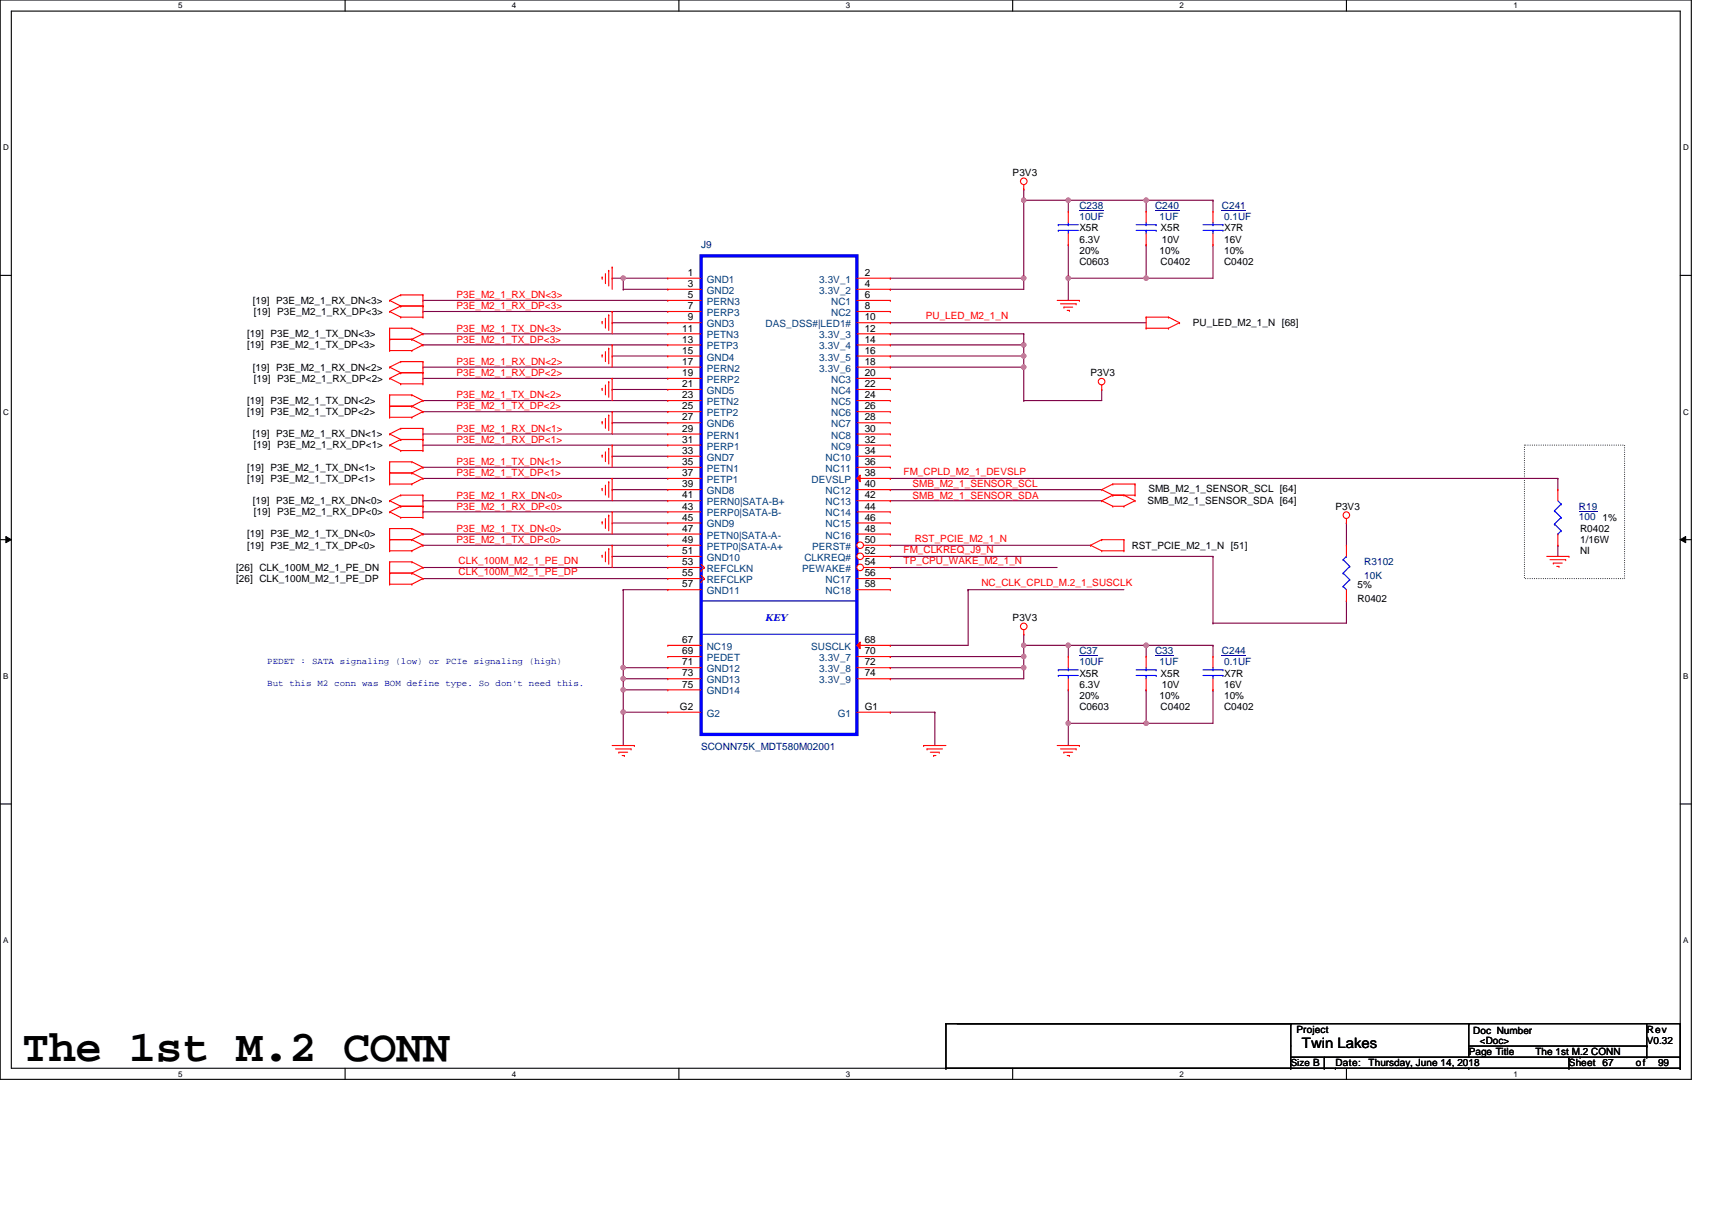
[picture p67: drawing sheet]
<svg xmlns="http://www.w3.org/2000/svg" width="297mm" height="210mm" viewBox="0 0 297 210" stroke-linecap="round" stroke-linejoin="round" font-family="sans-serif">
<defs><g id="words">
<text font-size="7.7" x="3.9" y="184">The 1st M.2 CONN</text>
<text font-size="2.5" x="225.9" y="181.8">Twin Lakes</text>
<g font-size="1.7">
<text x="175.7" y="30.5">P3V3</text>
<text x="187.3" y="40.2">X5R</text>
<text x="201.4" y="40.2">X5R</text>
<text x="212.4" y="40.2">X7R</text>
<text x="119.3" y="47.9">1</text>
<text x="150" y="47.9">2</text>
<text x="187.3" y="42.1">6.3V</text>
<text x="187.3" y="44">20%</text>
<text x="187.3" y="45.9">C0603</text>
<text x="201.2" y="44">10%</text>
<text x="201.4" y="45.9">C0402</text>
<text x="201.6" y="42.1">10V</text>
<text x="212.4" y="45.9">C0402</text>
<text x="212.4" y="44">10%</text>
<text x="212.4" y="42.1">16V</text>
<text x="43.9" y="52.7">[19] P3E_M2_1_RX_DN&lt;3&gt;</text>
<text x="119.3" y="49.8">3</text>
<text x="119.3" y="51.7">5</text>
<text x="119.3" y="53.6">7</text>
<text x="150" y="49.8">4</text>
<text x="150" y="51.7">6</text>
<text x="150" y="53.6">8</text>
<text x="42.9" y="58.5">[19] P3E_M2_1_TX_DN&lt;3&gt;</text>
<text x="44" y="54.6">[19] P3E_M2_1_RX_DP&lt;3&gt;</text>
<text x="118.3" y="57.5">11</text>
<text x="118.3" y="59.4">13</text>
<text x="119.3" y="55.6">9</text>
<text x="150" y="55.6">10</text>
<text x="150" y="57.5">12</text>
<text x="150" y="59.4">14</text>
<text x="207" y="56.6">PU_LED_M2_1_N [68]</text>
<text x="42.9" y="60.4">[19] P3E_M2_1_TX_DP&lt;3&gt;</text>
<text x="43.9" y="64.3">[19] P3E_M2_1_RX_DN&lt;2&gt;</text>
<text x="118.3" y="61.4">15</text>
<text x="118.3" y="63.3">17</text>
<text x="118.3" y="65.2">19</text>
<text x="150" y="61.4">16</text>
<text x="150" y="63.3">18</text>
<text x="150" y="65.2">20</text>
<text x="189.2" y="65.2">P3V3</text>
<text x="42.9" y="70.1">[19] P3E_M2_1_TX_DN&lt;2&gt;</text>
<text x="44" y="66.2">[19] P3E_M2_1_RX_DP&lt;2&gt;</text>
<text x="118.3" y="67.2">21</text>
<text x="118.3" y="69.1">23</text>
<text x="118.3" y="71">25</text>
<text x="150" y="67.2">22</text>
<text x="150" y="69.1">24</text>
<text x="150" y="71">26</text>
<text x="42.9" y="72">[19] P3E_M2_1_TX_DP&lt;2&gt;</text>
<text x="43.9" y="75.9">[19] P3E_M2_1_RX_DN&lt;1&gt;</text>
<text x="44" y="77.8">[19] P3E_M2_1_RX_DP&lt;1&gt;</text>
<text x="118.3" y="72.9">27</text>
<text x="118.3" y="74.9">29</text>
<text x="118.3" y="76.8">31</text>
<text x="150" y="72.9">28</text>
<text x="150" y="74.9">30</text>
<text x="150" y="76.8">32</text>
<text x="42.9" y="83.6">[19] P3E_M2_1_TX_DP&lt;1&gt;</text>
<text x="42.9" y="81.7">[19] P3E_M2_1_TX_DN&lt;1&gt;</text>
<text x="118.3" y="78.7">33</text>
<text x="118.3" y="80.7">35</text>
<text x="118.3" y="82.6">37</text>
<text x="150" y="78.7">34</text>
<text x="150" y="80.7">36</text>
<text x="150" y="82.6">38</text>
<text x="43.9" y="87.4">[19] P3E_M2_1_RX_DN&lt;0&gt;</text>
<text x="44" y="89.4">[19] P3E_M2_1_RX_DP&lt;0&gt;</text>
<text x="118.3" y="84.5">39</text>
<text x="118.3" y="86.5">41</text>
<text x="118.3" y="88.4">43</text>
<text x="150" y="84.5">40</text>
<text x="150" y="86.5">42</text>
<text x="150" y="88.4">44</text>
<text x="199.1" y="87.4">SMB_M2_1_SENSOR_SDA [64]</text>
<text x="199.3" y="85.3">SMB_M2_1_SENSOR_SCL [64]</text>
<text x="231.7" y="88.4">P3V3</text>
<text x="42.9" y="95.2">[19] P3E_M2_1_TX_DP&lt;0&gt;</text>
<text x="42.9" y="93.2">[19] P3E_M2_1_TX_DN&lt;0&gt;</text>
<text x="118.3" y="90.3">45</text>
<text x="118.3" y="92.2">47</text>
<text x="118.3" y="94.2">49</text>
<text x="150" y="90.3">46</text>
<text x="150" y="92.2">48</text>
<text x="150" y="94.2">50</text>
<text x="196.4" y="95.2">RST_PCIE_M2_1_N [51]</text>
<text x="274.1" y="92.3">R0402</text>
<text x="274.1" y="94.2">1/16W</text>
<text x="278" y="90.3">1%</text>
<text x="41" y="101">[26] CLK_100M_M2_1_PE_DP</text>
<text x="41" y="99">[26] CLK_100M_M2_1_PE_DN</text>
<text x="118.3" y="96.1">51</text>
<text x="118.3" y="98">53</text>
<text x="118.3" y="100">55</text>
<text x="118.3" y="101.9">57</text>
<text x="150" y="96.1">52</text>
<text x="150" y="98">54</text>
<text x="150" y="100">56</text>
<text x="150" y="101.9">58</text>
<text x="235.5" y="101.9">5%</text>
<text x="274.1" y="96.1">NI</text>
<text x="175.7" y="107.7">P3V3</text>
<text x="235.5" y="104.4">R0402</text>
<text x="118.3" y="111.5">67</text>
<text x="118.3" y="113.5">69</text>
<text x="150" y="111.5">68</text>
<text x="150" y="113.5">70</text>
<text x="118.3" y="115.4">71</text>
<text x="118.3" y="117.3">73</text>
<text x="118.3" y="119.3">75</text>
<text x="150" y="115.4">72</text>
<text x="150" y="117.3">74</text>
<text x="187.3" y="119.3">6.3V</text>
<text x="187.3" y="117.4">X5R</text>
<text x="201.4" y="117.4">X5R</text>
<text x="201.6" y="119.3">10V</text>
<text x="212.4" y="117.4">X7R</text>
<text x="212.4" y="119.3">16V</text>
<text x="118" y="123.1">G2</text>
<text x="150" y="123.1">G1</text>
<text x="187.3" y="121.2">20%</text>
<text x="187.3" y="123.1">C0603</text>
<text x="201.2" y="121.2">10%</text>
<text x="201.4" y="123.1">C0402</text>
<text x="212.4" y="123.1">C0402</text>
<text x="212.4" y="121.2">10%</text>
<text x="224.9" y="179.1">Project</text>
<text x="255.6" y="179.3">Doc Number</text>
<text x="285.7" y="179.1">Rev</text>
<text x="224" y="184.9">Size B</text>
<text x="231.7" y="184.9">Date:</text>
<text x="237.5" y="184.9">Thursday, June 14, 2018</text>
<text x="254.8" y="183">Page Title</text>
<text x="256.8" y="181.1">&lt;Doc&gt;</text>
<text x="266.4" y="183">The 1st M.2 CONN</text>
<text x="272.2" y="184.9">Sheet 67</text>
<text x="283.8" y="184.9">of</text>
<text x="285.7" y="181.1">V0.32</text>
<text x="287.7" y="184.9">99</text>
</g>
<g font-size="1.7" fill="#000080">
<text x="187.3" y="36.3">C238</text>
<text x="187.3" y="38.2">10UF</text>
<text x="200.4" y="36.3">C240</text>
<text x="201.2" y="38.2">1UF</text>
<text x="212" y="36.3">C241</text>
<text x="212.4" y="38.2">0.1UF</text>
<text x="121.6" y="43.1">J9</text>
<text x="274" y="88.4">R19</text>
<text x="274" y="90.1">100</text>
<text x="236.7" y="98.1">R3102</text>
<text x="236.7" y="100.4">10K</text>
<text x="187.3" y="113.5">C37</text>
<text x="200.4" y="113.5">C33</text>
<text x="212" y="113.5">C244</text>
<text x="187.3" y="115.4">10UF</text>
<text x="201.2" y="115.4">1UF</text>
<text x="212.4" y="115.4">0.1UF</text>
<text x="121.6" y="130.1">SCONN75K_MDT580M02001</text>
</g>
<g font-size="1.7" fill="#f00">
<text x="79.2" y="51.7">P3E_M2_1_RX_DN&lt;3&gt;</text>
<text x="79.2" y="53.7">P3E_M2_1_RX_DP&lt;3&gt;</text>
<text x="79.2" y="59.5">P3E_M2_1_TX_DP&lt;3&gt;</text>
<text x="79.2" y="57.5">P3E_M2_1_TX_DN&lt;3&gt;</text>
<text x="160.6" y="55.4">PU_LED_M2_1_N</text>
<text x="79.2" y="63.3">P3E_M2_1_RX_DN&lt;2&gt;</text>
<text x="79.2" y="65.2">P3E_M2_1_RX_DP&lt;2&gt;</text>
<text x="79.2" y="71">P3E_M2_1_TX_DP&lt;2&gt;</text>
<text x="79.2" y="69.1">P3E_M2_1_TX_DN&lt;2&gt;</text>
<text x="79.2" y="74.9">P3E_M2_1_RX_DN&lt;1&gt;</text>
<text x="79.2" y="76.8">P3E_M2_1_RX_DP&lt;1&gt;</text>
<text x="79.2" y="82.6">P3E_M2_1_TX_DP&lt;1&gt;</text>
<text x="79.2" y="80.7">P3E_M2_1_TX_DN&lt;1&gt;</text>
<text x="156.8" y="82.4">FM_CPLD_M2_1_DEVSLP</text>
<text x="79.2" y="86.5">P3E_M2_1_RX_DN&lt;0&gt;</text>
<text x="79.2" y="88.4">P3E_M2_1_RX_DP&lt;0&gt;</text>
<text x="158.3" y="86.5">SMB_M2_1_SENSOR_SDA</text>
<text x="158.3" y="84.5">SMB_M2_1_SENSOR_SCL</text>
<text x="79.2" y="94.2">P3E_M2_1_TX_DP&lt;0&gt;</text>
<text x="79.2" y="92.3">P3E_M2_1_TX_DN&lt;0&gt;</text>
<text x="156.8" y="95.9">FM_CLKREQ_J9_N</text>
<text x="158.7" y="94">RST_PCIE_M2_1_N</text>
<text x="79.6" y="97.9">CLK_100M_M2_1_PE_DN</text>
<text x="79.6" y="99.8">CLK_100M_M2_1_PE_DP</text>
<text x="156.8" y="97.9">TP_CPU_WAKE_M2_1_N</text>
<text x="170.3" y="101.7">NC_CLK_CPLD_M.2_1_SUSCLK</text>
</g>
<g font-size="1.7" fill="#004080">
<text x="122.6" y="49">GND1</text>
<text x="122.6" y="51">GND2</text>
<text x="122.6" y="52.9">PERN3</text>
<text x="142.2" y="49">3.3V_1</text>
<text x="142.2" y="51">3.3V_2</text>
<text x="144.2" y="52.9">NC1</text>
<text x="122.6" y="54.8">PERP3</text>
<text x="122.6" y="56.8">GND3</text>
<text x="122.6" y="58.7">PETN3</text>
<text x="132.8" y="56.8">DAS_DSS#|LED1#</text>
<text x="142.2" y="58.7">3.3V_3</text>
<text x="144.2" y="54.8">NC2</text>
<text x="122.6" y="60.6">PETP3</text>
<text x="122.6" y="62.5">GND4</text>
<text x="122.6" y="64.5">PERN2</text>
<text x="142.2" y="60.6">3.3V_4</text>
<text x="142.2" y="62.5">3.3V_5</text>
<text x="142.2" y="64.5">3.3V_6</text>
<text x="122.6" y="66.4">PERP2</text>
<text x="122.6" y="68.3">GND5</text>
<text x="122.6" y="70.3">PETN2</text>
<text x="144.2" y="66.4">NC3</text>
<text x="144.2" y="68.3">NC4</text>
<text x="144.2" y="70.3">NC5</text>
<text x="122.6" y="72.2">PETP2</text>
<text x="122.6" y="74.1">GND6</text>
<text x="122.6" y="76.1">PERN1</text>
<text x="122.6" y="78">PERP1</text>
<text x="144.2" y="72.2">NC6</text>
<text x="144.2" y="74.1">NC7</text>
<text x="144.2" y="76.1">NC8</text>
<text x="144.2" y="78">NC9</text>
<text x="122.6" y="79.9">GND7</text>
<text x="122.6" y="81.9">PETN1</text>
<text x="122.6" y="83.8">PETP1</text>
<text x="140.8" y="83.8">DEVSLP</text>
<text x="143.3" y="79.9">NC10</text>
<text x="143.3" y="81.9">NC11</text>
<text x="122.6" y="85.7">GND8</text>
<text x="122.6" y="87.7">PERN0|SATA-B+</text>
<text x="122.6" y="89.6">PERP0|SATA-B-</text>
<text x="143.3" y="85.7">NC12</text>
<text x="143.3" y="87.7">NC13</text>
<text x="143.3" y="89.6">NC14</text>
<text x="122.6" y="91.5">GND9</text>
<text x="122.6" y="93.4">PETN0|SATA-A-</text>
<text x="122.6" y="95.4">PETP0|SATA-A+</text>
<text x="140.9" y="95.4">PERST#</text>
<text x="143.3" y="91.5">NC15</text>
<text x="143.3" y="93.4">NC16</text>
<text x="122.6" y="97.3">GND10</text>
<text x="122.6" y="99.2">REFCLKN</text>
<text x="122.6" y="101.2">REFCLKP</text>
<text x="139.2" y="99.2">PEWAKE#</text>
<text x="139.6" y="97.3">CLKREQ#</text>
<text x="143.3" y="101.2">NC17</text>
<text x="122.6" y="103.1">GND11</text>
<text x="143.3" y="103.1">NC18</text>
<text x="122.6" y="112.7">NC19</text>
<text x="140.7" y="112.7">SUSCLK</text>
<text x="122.6" y="114.7">PEDET</text>
<text x="122.6" y="116.6">GND12</text>
<text x="122.6" y="118.5">GND13</text>
<text x="142.2" y="114.7">3.3V_7</text>
<text x="142.2" y="116.6">3.3V_8</text>
<text x="142.2" y="118.5">3.3V_9</text>
<text x="122.6" y="120.5">GND14</text>
<text x="122.6" y="124.3">G2</text>
<text x="145.4" y="124.3">G1</text>
</g>
<text font-size="1.7" fill="#00f" x="132.8" y="107.7">KEY</text>
<g font-size="1.6" fill="#00f">
<text x="46.4" y="115.1">PEDET : SATA signaling (low) or PCIe signaling (high)</text>
<text x="46.4" y="119">But this M2 conn was BOM define type. So don't need this.</text>
</g>
<g font-size="1.4">
<text x="30.9" y="1.5">5</text>
<text x="88.8" y="1.5">4</text>
<text x="146.7" y="1.5">3</text>
<text x="204.7" y="1.5">2</text>
<text x="262.6" y="1.5">1</text>
<text x=".5" y="26.1">D</text>
<text x="292" y="26.1">D</text>
<text x=".5" y="71.9">C</text>
<text x="292" y="71.9">C</text>
<text x=".5" y="117.8">B</text>
<text x="292" y="117.8">B</text>
<text x=".5" y="163.6">A</text>
<text x="292" y="163.6">A</text>
<text x="30.9" y="186.8">5</text>
<text x="88.8" y="186.8">4</text>
<text x="146.7" y="186.8">3</text>
<text x="204.7" y="186.8">2</text>
<text x="262.6" y="186.8">1</text>
</g>
</g></defs>
<path d="M0 0h293.5v187.2h-293.5zM2 1.9h289.5v183.4h-289.5z" fill="none" stroke="#000" stroke-width=".19"/>
<g fill="#fff">
<path d="M30.9 .2h.8v1.6h-.8z"/>
<path d="M30.9 185.5h.8v1.6h-.8z"/>
</g>
<path d="M59.9 0v1.9M59.9 185.3v1.9" fill="none" stroke="#000" stroke-width=".19"/>
<g fill="#fff">
<path d="M88.8 .2h.8v1.6h-.8z"/>
<path d="M88.8 185.5h.8v1.6h-.8z"/>
</g>
<path d="M117.8 0v1.9M117.8 185.3v1.9" fill="none" stroke="#000" stroke-width=".19"/>
<g fill="#fff">
<path d="M146.7 .2h.8v1.6h-.8z"/>
<path d="M146.7 185.5h.8v1.6h-.8z"/>
</g>
<path d="M175.7 0v1.9M175.7 185.3v1.9" fill="none" stroke="#000" stroke-width=".19"/>
<g fill="#fff">
<path d="M204.7 .2h.7v1.6h-.7z"/>
<path d="M204.7 185.5h.7v1.6h-.7z"/>
</g>
<path d="M233.6 0v1.9M233.6 185.3v1.9" fill="none" stroke="#000" stroke-width=".19"/>
<g fill="#fff">
<path d="M262.6 .2h.7v1.6h-.7z"/>
<path d="M262.6 185.5h.7v1.6h-.7z"/>
<path d="M.5 24.8h1v1.6h-1z"/>
<path d="M292 24.8h1v1.6h-1z"/>
<path d="M.5 70.7h1v1.5h-1z"/>
<path d="M292 70.7h1v1.5h-1z"/>
</g>
<path d="M0 47.8h2M291.5 47.8h2" fill="none" stroke="#000" stroke-width=".19"/>
<g fill="#fff">
<path d="M.5 116.5h.9v1.6h-.9z"/>
<path d="M292 116.5h.9v1.6h-.9z"/>
</g>
<path d="M0 93.6h2M291.5 93.6h2" fill="none" stroke="#000" stroke-width=".19"/>
<path d="M1 93.1l1 .5-1 .5zM291.5 93.6l1-.5v1z" fill="#000"/>
<path d="M1 93.1l1 .5-1 .5zM291.5 93.6l1-.5v1z" fill="none" stroke="#000" stroke-width=".17"/>
<g fill="#fff">
<path d="M.5 162.4h.9v1.5h-.9z"/>
<path d="M292 162.4h.9v1.5h-.9z"/>
</g>
<path d="M0 139.5h2M291.5 139.5h2" fill="none" stroke="#000" stroke-width=".19"/>
<path d="M264.5 77.2h17.4v23.2h-17.4z" fill="none" stroke="#000" stroke-width=".19" stroke-dasharray="0 .4"/>
<path d="M108.1 48.3h.1M108.1 48.3v1.9" fill="none" stroke="#800040" stroke-width=".19"/>
<circle cx="108.1" cy="48.2" r=".38" fill="#f0f"/>
<circle cx="108.1" cy="48.2" r=".38" fill="none" stroke="#f0f" stroke-width=".19"/>
<g fill="none" stroke="#800040" stroke-width=".19">
<path d="M106.2 56h.1M106.2 56h9.7M108.1 48.3h.1M108.1 50.2h.1M108.1 48.3h7.8M108.1 50.2h7.8M106.2 79.1h.1M106.2 79.1h9.7M106.2 90.7h.1M106.2 96.5h.1M106.2 90.7h9.7M106.2 96.5h9.7"/>
<path d="M108.1 102.3h.1M108.1 102.3h7.8M108.1 102.3v13.5M108.1 123.5h.1M108.1 123.5h7.8"/>
</g>
<circle cx="108.1" cy="123.5" r=".38" fill="#f0f"/>
<circle cx="108.1" cy="123.5" r=".38" fill="none" stroke="#f0f" stroke-width=".19"/>
<path d="M108.1 119.7h.1M108.1 117.8h.1M108.1 119.7v9.6M108.1 119.7h7.8M108.1 117.8h7.8M108.1 123.5h.1" fill="none" stroke="#800040" stroke-width=".19"/>
<circle cx="108.1" cy="117.7" r=".38" fill="#f0f"/>
<circle cx="108.1" cy="117.7" r=".38" fill="none" stroke="#f0f" stroke-width=".19"/>
<path d="M108.1 117.8h.1M108.1 117.8v1.9" fill="none" stroke="#800040" stroke-width=".19"/>
<circle cx="108.1" cy="119.7" r=".38" fill="#f0f"/>
<circle cx="108.1" cy="119.7" r=".38" fill="none" stroke="#f0f" stroke-width=".19"/>
<path d="M108.1 115.8h.1M108.1 115.8h7.8" fill="none" stroke="#800040" stroke-width=".19"/>
<circle cx="108.1" cy="115.8" r=".38" fill="#f0f"/>
<circle cx="108.1" cy="115.8" r=".38" fill="none" stroke="#f0f" stroke-width=".19"/>
<g fill="none" stroke="#800040" stroke-width=".19">
<path d="M108.1 115.8h.1M108.1 115.8v2M154.5 113.9h.1M154.5 115.8h.1M154.5 113.9h23.1M177.6 110h.1M177.6 113.9h.1M177.6 110v2M177.6 113.9v1.9h-23.1M154.5 123.5h.1M154.5 123.5h7.7M162.2 123.5h.1"/>
<path d="M162.2 123.5v5.8"/>
</g>
<circle cx="177.6" cy="115.8" r=".38" fill="#f0f"/>
<circle cx="177.6" cy="115.8" r=".38" fill="none" stroke="#f0f" stroke-width=".19"/>
<path d="M177.6 32.8h.1M177.6 32.8v1.9M154.5 48.3h.1M154.5 50.2h.1M154.5 48.3h23.1M177.6 48.3h.1M177.6 48.3v1.9h-23.1M154.5 117.8h.1M177.6 115.8h.1M177.6 115.8v2h-23.1" fill="none" stroke="#800040" stroke-width=".19"/>
<circle cx="177.6" cy="48.2" r=".38" fill="#f0f"/>
<circle cx="177.6" cy="48.2" r=".38" fill="none" stroke="#f0f" stroke-width=".19"/>
<path d="M154.5 56h.1M154.5 57.9h.1M154.5 59.8h.1M154.5 56h44.4M154.5 57.9h23.1M154.5 59.8h23.1" fill="none" stroke="#800040" stroke-width=".19"/>
<circle cx="177.6" cy="59.8" r=".38" fill="#f0f"/>
<circle cx="177.6" cy="59.8" r=".38" fill="none" stroke="#f0f" stroke-width=".19"/>
<path d="M177.6 57.9h.1M177.6 59.8h.1M177.6 57.9v5.8h-23.1M154.5 61.8h.1M154.5 63.7h.1M154.5 61.8h23.1M177.6 61.8h.1" fill="none" stroke="#800040" stroke-width=".19"/>
<circle cx="177.6" cy="61.8" r=".38" fill="#f0f"/>
<circle cx="177.6" cy="61.8" r=".38" fill="none" stroke="#f0f" stroke-width=".19"/>
<path d="M185.4 48.3h.1M198.9 42.5h.1M198.9 42.5v5.8h-13.5M73.4 98.4h.1M73.4 98.4h42.5M154.5 94.6h.1M154.5 98.4h.1M154.5 94.6h34.7M154.5 98.4h28.9M73.4 100.4h.1M73.4 100.4h42.5" fill="none" stroke="#800040" stroke-width=".19"/>
<circle cx="198.9" cy="48.2" r=".38" fill="#f0f"/>
<circle cx="198.9" cy="48.2" r=".38" fill="none" stroke="#f0f" stroke-width=".19"/>
<path d="M185.4 48.3h.1M185.4 48.3v3.8M198.9 48.3h.1M198.9 48.3h11.6" fill="none" stroke="#800040" stroke-width=".19"/>
<circle cx="185.3" cy="48.2" r=".38" fill="#f0f"/>
<circle cx="185.3" cy="48.2" r=".38" fill="none" stroke="#f0f" stroke-width=".19"/>
<path d="M185.4 34.7h.1M185.4 34.7v2M185.4 34.7h25.1M198.9 34.7h.1M198.9 34.7v2M210.5 34.7h.1M210.5 34.7v2M185.4 42.5h.1M185.4 42.5v5.8M210.5 42.5h.1M210.5 42.5v5.8" fill="none" stroke="#800040" stroke-width=".19"/>
<circle cx="198.9" cy="34.7" r=".38" fill="#f0f"/>
<circle cx="198.9" cy="34.7" r=".38" fill="none" stroke="#f0f" stroke-width=".19"/>
<path d="M177.6 34.7h.1M177.6 34.7h7.8" fill="none" stroke="#800040" stroke-width=".19"/>
<circle cx="185.3" cy="34.7" r=".38" fill="#f0f"/>
<circle cx="185.3" cy="34.7" r=".38" fill="none" stroke="#f0f" stroke-width=".19"/>
<circle cx="177.6" cy="34.7" r=".38" fill="#f0f"/>
<circle cx="177.6" cy="34.7" r=".38" fill="none" stroke="#f0f" stroke-width=".19"/>
<path d="M177.6 34.7h.1M177.6 34.7v13.6M198.9 119.7h.1M198.9 119.7v5.8" fill="none" stroke="#800040" stroke-width=".19"/>
<circle cx="198.9" cy="125.5" r=".38" fill="#f0f"/>
<circle cx="198.9" cy="125.5" r=".38" fill="none" stroke="#f0f" stroke-width=".19"/>
<path d="M185.4 125.5h.1M185.4 125.5h13.5" fill="none" stroke="#800040" stroke-width=".19"/>
<circle cx="185.3" cy="125.5" r=".38" fill="#f0f"/>
<circle cx="185.3" cy="125.5" r=".38" fill="none" stroke="#f0f" stroke-width=".19"/>
<g fill="none" stroke="#800040" stroke-width=".19">
<path d="M185.4 119.7h.1M185.4 112h.1M185.4 112v1.9M185.4 119.7v9.6M185.4 112h13.5M198.9 112h.1M198.9 112v1.9M210.5 119.7h.1M210.5 112h.1M210.5 119.7v5.8h-11.6M210.5 112v1.9M185.4 125.5h.1"/>
<path d="M198.9 125.5h.1"/>
</g>
<circle cx="198.9" cy="111.9" r=".38" fill="#f0f"/>
<circle cx="198.9" cy="111.9" r=".38" fill="none" stroke="#f0f" stroke-width=".19"/>
<path d="M177.6 112h.1M177.6 112h7.8M198.9 112h.1M198.9 112h11.6" fill="none" stroke="#800040" stroke-width=".19"/>
<circle cx="185.3" cy="111.9" r=".38" fill="#f0f"/>
<circle cx="185.3" cy="111.9" r=".38" fill="none" stroke="#f0f" stroke-width=".19"/>
<circle cx="177.6" cy="111.9" r=".38" fill="#f0f"/>
<circle cx="177.6" cy="111.9" r=".38" fill="none" stroke="#f0f" stroke-width=".19"/>
<path d="M177.6 112h.1M177.6 112v1.9" fill="none" stroke="#800040" stroke-width=".19"/>
<circle cx="177.6" cy="113.9" r=".38" fill="#f0f"/>
<circle cx="177.6" cy="113.9" r=".38" fill="none" stroke="#f0f" stroke-width=".19"/>
<path d="M106.2 48.3h.1M106.2 48.3h1.9M106.2 61.8h.1M106.2 67.6h.1M106.2 73.3h.1M106.2 61.8h9.7M106.2 67.6h9.7M106.2 73.3h9.7M177.6 63.7h.1M177.6 63.7v5.8M106.2 84.9h.1M106.2 84.9h9.7" fill="none" stroke="#800040" stroke-width=".19"/>
<circle cx="177.6" cy="63.7" r=".38" fill="#f0f"/>
<circle cx="177.6" cy="63.7" r=".38" fill="none" stroke="#f0f" stroke-width=".19"/>
<g fill="none" stroke="#800040" stroke-width=".19">
<path d="M73.4 52.1h.1M73.4 54h.1M73.4 59.8h.1M73.4 57.9h.1M73.4 52.1h42.5M73.4 54h42.5M73.4 59.8h42.5M73.4 57.9h42.5M73.4 63.7h.1M73.4 65.6h.1M73.4 71.4h.1M73.4 69.5h.1"/>
<path d="M73.4 75.3h.1M73.4 77.2h.1M73.4 69.5h42.5M73.4 63.7h42.5M73.4 65.6h42.5M73.4 71.4h42.5M73.4 75.3h42.5M73.4 77.2h42.5M177.6 69.5h.1M191.2 67.6h.1M191.2 67.6v1.9h-13.6M73.4 94.6h.1"/>
<path d="M73.4 92.6h.1M73.4 86.9h.1M73.4 88.8h.1M73.4 83h.1M73.4 81.1h.1M73.4 83h42.5M73.4 94.6h42.5M73.4 92.6h42.5M73.4 86.9h42.5M73.4 88.8h42.5M73.4 81.1h42.5M154.5 83h.1"/>
<path d="M154.5 86.9h.1M154.5 84.9h.1M154.5 96.5h.1M154.5 83h115.8M154.5 86.9h36.7M154.5 84.9h36.7M154.5 96.5h56M210.5 96.5h.1M210.5 96.5v11.6M233.6 90.7h.1M233.6 90.7v3.9M270.3 94.6h.1"/>
<path d="M270.3 83h.1M270.3 83v1.9M270.3 94.6v1.9M154.5 112h.1M168 102.3h.1M168 102.3v9.7h-13.5M168 102.3h27M210.5 108.1h.1M233.6 104.2h.1M233.6 104.2v3.9h-23.1"/>
</g>
<g fill="none" stroke="#f00" stroke-width=".19">
<path d="M177.6 32.8h.1M177.6 32v.8M67.6 52.1h.1M67.6 54h.1M67.6 58.9h.1M67.6 56.9h.1M67.6 56.9v3.9M67.6 56.9h3.9M67.6 52.1l1.9 1M67.6 54l1.9 1M67.6 58.9h3.9M69.5 51.2h.1"/>
<path d="M69.5 53.1h.1M69.5 55h.1M69.5 55h3.9M69.5 51.2h3.9M69.5 51.2l-1.9 .9M69.5 53.1h3.9M69.5 53.1l-1.9 .9M71.5 58.9h.1M71.5 56.9h.1M71.5 58.9l1.9 .9M71.5 56.9l1.9 1M73.4 53.1h.1"/>
<path d="M73.4 51.2h.1M73.4 55h.1M73.4 59.8h.1M73.4 57.9h.1M73.4 51.2v3.8M73.4 59.8l-1.9 1M73.4 57.9l-1.9 1M104.5 48.1h.1M104.5 55.8h.1M104.5 48.1v.4M104.5 55.8v.4M105 49h.1"/>
<path d="M105 56.7h.1M105 47.5v1.5M105 55.2v1.5M105.6 46.9h.1M105.6 54.6h.1M105.6 46.9v2.7M105.6 54.6v2.7M106.2 46.3h.1M106.2 54h.1M106.2 59.8h.1M106.2 46.3v3.9M106.2 54v3.9"/>
<path d="M106.2 59.8v3.9M148.7 52.1h5.8M148.7 48.3h5.8M148.7 50.2h5.8M148.7 54h5.8M148.7 56h5.8M148.7 57.9h5.8M148.7 59.8h5.8M154.5 48.3h.1M154.5 50.2h.1M154.5 52.1h.1M154.5 54h.1"/>
<path d="M154.5 56h.1M154.5 57.9h.1M154.5 59.8h.1M183.4 52.1h3.9M184 52.7h2.7M184.6 53.3h.1M184.6 53.3h1.5M185.2 53.8h.3M185.5 53.8h.1M186.7 52.7h.1M187.3 52.1h.1M198.9 56.9h.1"/>
<path d="M198.9 55h.1M198.9 55h3.8M198.9 56.9h3.8M198.9 55v1.9M202.7 55h.1M202.7 56.9h.1M202.7 55l2 1M204.7 56h.1M204.7 56l-2 .9M67.6 60.8h.1M67.6 63.7h.1M67.6 65.6h.1"/>
<path d="M67.6 70.5h.1M67.6 72.4h.1M67.6 68.5h.1M67.6 75.3h.1M67.6 77.2h.1M67.6 68.5v3.9M67.6 60.8h3.9M67.6 63.7l1.9 1M67.6 65.6l1.9 1M67.6 70.5h3.9M67.6 72.4h3.9M67.6 68.5h3.9"/>
<path d="M67.6 75.3l1.9 .9M67.6 77.2l1.9 1M69.5 62.7h.1M69.5 64.7h.1M69.5 66.6h.1M69.5 74.3h.1M69.5 76.2h.1M69.5 78.2h.1M69.5 62.7h3.9M69.5 62.7l-1.9 1M69.5 64.7h3.9M69.5 64.7l-1.9 .9"/>
<path d="M69.5 66.6h3.9M69.5 74.3h3.9M69.5 74.3l-1.9 1M69.5 76.2h3.9M69.5 76.2l-1.9 1M69.5 78.2h3.9M71.5 60.8h.1M71.5 70.5h.1M71.5 72.4h.1M71.5 68.5h.1M71.5 70.5l1.9 .9M71.5 68.5l1.9 1"/>
<path d="M73.4 64.7h.1M73.4 62.7h.1M73.4 66.6h.1M73.4 71.4h.1M73.4 69.5h.1M73.4 76.2h.1M73.4 74.3h.1M73.4 78.2h.1M73.4 62.7v3.9M73.4 74.3v3.9M73.4 71.4l-1.9 1M73.4 69.5l-1.9 1"/>
<path d="M104.5 61.6h.1M104.5 67.4h.1M104.5 73.2h.1M104.5 79h.1M104.5 61.6v.4M104.5 67.4v.4M104.5 73.2v.4M104.5 79v.3M105 62.5h.1M105 68.3h.1M105 74.1h.1M105 79.9h.1"/>
<path d="M105 61v1.5M105 66.8v1.5M105 72.6v1.5M105 78.4v1.5M105.6 60.4h.1M105.6 66.2h.1M105.6 72h.1M105.6 77.8h.1M105.6 60.4v2.7M105.6 66.2v2.7M105.6 72v2.7M105.6 77.8v2.7"/>
<path d="M106.2 65.6h.1M106.2 71.4h.1M106.2 77.2h.1M106.2 65.6v3.9M106.2 71.4v3.9M106.2 77.2v3.9M148.7 61.8h5.8M148.7 63.7h5.8M148.7 65.6h5.8M148.7 67.6h5.8M148.7 69.5h5.8M148.7 71.4h5.8"/>
<path d="M148.7 73.3h5.8M148.7 75.3h5.8M148.7 77.2h5.8M148.7 79.1h5.8M154.5 61.8h.1M154.5 63.7h.1M154.5 65.6h.1M154.5 67.6h.1M154.5 69.5h.1M154.5 71.4h.1M154.5 73.3h.1M154.5 75.3h.1"/>
<path d="M154.5 77.2h.1M154.5 79.1h.1M191.2 67.6h.1M191.2 66.8v.8M67.6 99.4h.1M67.6 97.5h.1M67.6 82h.1M67.6 84h.1M67.6 80.1h.1M67.6 86.9h.1M67.6 88.8h.1M67.6 93.6h.1"/>
<path d="M67.6 95.5h.1M67.6 91.7h.1M67.6 93.6h3.9M67.6 95.5h3.9M67.6 99.4h3.9M67.6 80.1v3.9M67.6 91.7v3.8M67.6 97.5v3.8M67.6 97.5h3.9M67.6 82h3.9M67.6 84h3.9M67.6 80.1h3.9"/>
<path d="M67.6 86.9l1.9 .9M67.6 88.8l1.9 1M67.6 91.7h3.9M69.5 85.9h.1M69.5 87.8h.1M69.5 89.8h.1M69.5 87.8h3.9M69.5 85.9h3.9M69.5 85.9l-1.9 1M69.5 87.8l-1.9 1M69.5 89.8h3.9M71.5 99.4h.1"/>
<path d="M71.5 97.5h.1M71.5 82h.1M71.5 84h.1M71.5 80.1h.1M71.5 93.6h.1M71.5 95.5h.1M71.5 91.7h.1M71.5 99.4l1.9 1M71.5 97.5l1.9 .9M71.5 82l1.9 1M71.5 80.1l1.9 1M71.5 93.6l1.9 1"/>
<path d="M71.5 91.7l1.9 .9M73.4 98.4h.1M73.4 83h.1M73.4 81.1h.1M73.4 87.8h.1M73.4 85.9h.1M73.4 89.8h.1M73.4 94.6h.1M73.4 92.6h.1M73.4 98.4l-1.9 1M73.4 85.9v3.9M73.4 83l-1.9 1"/>
<path d="M73.4 81.1l-1.9 .9M73.4 94.6l-1.9 .9M73.4 92.6l-1.9 1M104.5 84.7h.1M104.5 90.5h.1M104.5 96.3h.1M104.5 84.7v.4M104.5 90.5v.4M104.5 96.3v.4M105 85.7h.1M105 91.5h.1M105 97.3h.1"/>
<path d="M105 84.2v1.5M105 90v1.5M105 95.7v1.6M105.6 83.6h.1M105.6 89.4h.1M105.6 95.2h.1M105.6 83.6v2.7M105.6 89.4v2.7M105.6 95.2v2.7M106.2 83h.1M106.2 88.8h.1M106.2 94.6h.1"/>
<path d="M106.2 83v3.9M106.2 88.8v3.8M106.2 94.6v3.8M148.7 81.1h5.8M154.5 81.1h.1M189.2 94.6h.1M189.2 94.6l2 .9M191.2 93.6h.1M191.2 95.5h.1M191.2 86.9h.1M191.2 84.9h.1M191.2 93.6l-2 1"/>
<path d="M191.2 93.6h3.8M191.2 95.5h3.8M191.2 86.9l1.9 .9M191.2 84.9l1.9 1M193.1 87.8h.1M193.1 85.9h.1M193.1 84h.1M193.1 84h3.8M193.1 87.8h1.9M193.1 85.9l-1.9 1M193.1 85.9h3.8M193.1 84l-1.9 .9"/>
<path d="M195 93.6h.1M195 95.5h.1M195 87.8h.1M195 85.9h.1M195 93.6v1.9M195 85.9l1.9 1M196.9 86.9h.1M196.9 85.9h.1M196.9 84h.1M196.9 86.9l-1.9 .9M196.9 84v1.9M233.6 90.7h.1"/>
<path d="M233.6 90v.7M268.4 96.5h3.8M268.9 97.1h2.7M269.5 97.7h.1M269.5 97.7h1.6M270.1 98.3h.4M270.5 98.3h.1M271.6 97.1h.1M272.2 96.5h.1M67.6 101.3h.1M67.6 101.3h3.9M71.5 101.3h.1"/>
<path d="M73.4 100.4h.1M73.4 100.4l-1.9 .9M177.6 110h.1M177.6 109.3v.7M198.9 113.9h.1M198.9 119.7h.1M198.9 113.9v1.9M198.9 117.8v1.9M210.5 113.9h.1M210.5 119.7h.1M210.5 113.9v1.9M210.5 117.8v1.9"/>
<path d="M106.2 129.3h3.9M106.8 129.9h2.7M107.4 130.5h.1M107.4 130.5h1.5M107.9 131.1h.4M108.3 131.1h.1M109.5 129.9h.1M110.1 129.3h.1M160.2 129.3h.1M160.2 129.3h3.9M160.8 129.9h.1M160.8 129.9h2.7"/>
<path d="M161.4 130.5h1.6M162 131.1h.1M162 131.1h.4M163 130.5h.1M183.4 129.3h3.9M184 129.9h2.7M184.6 130.5h.1M184.6 130.5h1.5M185.2 131.1h.3M185.5 131.1h.1M186.7 129.9h.1M187.3 129.3h.1"/>
<circle cx="177.6" cy="31.5" r=".57"/>
<circle cx="191.1" cy="66.2" r=".57"/>
<circle cx="233.6" cy="89.4" r=".57"/>
<circle cx="177.6" cy="108.7" r=".57"/>
</g>
<g fill="none" stroke="#000" stroke-width=".19">
<path d="M164.1 177.6h.1M164.1 177.6h127.4M164.1 177.6v7.7M224 177.6h.1M224 177.6v7.7M254.8 177.6h.1M254.8 177.6v5.8M285.7 177.6v5.8M291.5 177.6h.1M291.5 177.6v7.7M164.1 185.3h.1M164.1 185.3h127.4"/>
<path d="M224 185.3h.1M224 183.4h67.5M229.8 185.3h.1M229.8 183.4v1.9M231.7 185.3h.1M254.8 185.3h.1M254.8 181.5h30.9M272.2 185.3h.1M272.2 183.4v1.9M274.1 183.4h.1M285.7 181.5h.1M285.7 183.4h.1"/>
<path d="M291.5 185.3h.1M291.5 183.4h.1"/>
</g>
<g fill="none" stroke="#00f" stroke-width=".19">
<path d="M121.6 104.2h.1M121.6 110h.1M121.6 104.2h27.1M121.6 110h27.1M197.1 117.2h3.5M197.1 116.2h3.5M198.9 116.2h.1M198.9 117.2h.1M198.9 115.8v.4M198.9 117.2v.6M200.6 117.2h.1M200.6 116.2h.1"/>
<path d="M208.7 117.2h3.5M208.7 116.2h3.5M210.5 116.2h.1M210.5 117.2h.1M210.5 115.8v.4M210.5 117.2v.6M212.2 117.2h.1M212.2 116.2h.1"/>
</g>
<path d="M200.4 113.7h3.2M212 113.7h4.2" fill="none" stroke="#000080" stroke-width=".17"/>
<path d="M121.6 44.4h27.1v83h-27.1z" fill="none" stroke="#00f" stroke-width=".57"/>
<path d="M149.2 82.4v1.2l-.5-.6z" fill="#f00"/>
<g fill="none" stroke="#f00" stroke-width=".19">
<path d="M148.7 83h5.8M148.7 84.9h5.8M148.7 86.9h5.8M148.7 88.8h5.8M148.7 90.7h5.8M148.7 92.6h5.8M149.2 82.4v1.2l-.5-.6zM154.5 83h.1M154.5 84.9h.1M154.5 86.9h.1M154.5 88.8h.1M154.5 90.7h.1"/>
<path d="M154.5 92.6h.1"/>
</g>
<circle cx="149.2" cy="94.6" r=".57" fill="#fff"/>
<g fill="none" stroke="#f00" stroke-width=".19">
<path d="M149.8 94.6h4.7M154.5 94.6h.1"/>
<circle cx="149.2" cy="94.6" r=".57"/>
</g>
<circle cx="149.2" cy="96.5" r=".57" fill="#fff"/>
<g fill="none" stroke="#f00" stroke-width=".19">
<path d="M149.8 96.5h4.7M154.5 96.5h.1"/>
<circle cx="149.2" cy="96.5" r=".57"/>
</g>
<circle cx="149.2" cy="98.4" r=".57" fill="#fff"/>
<g fill="none" stroke="#f00" stroke-width=".19">
<path d="M149.8 98.4h4.7M154.5 98.4h.1M148.7 100.4h5.8M148.7 102.3h5.8M154.5 100.4h.1M154.5 102.3h.1"/>
<circle cx="149.2" cy="98.4" r=".57"/>
</g>
<path d="M148.7 112l.5-.6v1.1z" fill="#f00"/>
<g fill="none" stroke="#f00" stroke-width=".19">
<path d="M185.4 36.7h.1M185.4 36.7v1.9M198.9 36.7h.1M198.9 36.7v1.9M210.5 36.7h.1M210.5 36.7v1.9M115.9 48.3h.1M115.9 50.2h.1M115.9 52.1h.1M115.9 54h.1M115.9 56h.1M115.9 57.9h.1"/>
<path d="M115.9 59.8h.1M115.9 48.3h5.7M115.9 50.2h5.7M115.9 52.1h5.7M115.9 54h5.7M115.9 56h5.7M115.9 57.9h5.7M115.9 59.8h5.7M185.4 42.5h.1M185.4 40.5v2M198.9 42.5h.1M198.9 40.5v2"/>
<path d="M210.5 42.5h.1M210.5 40.5v2M115.9 61.8h.1M115.9 63.7h.1M115.9 65.6h.1M115.9 67.6h.1M115.9 69.5h.1M115.9 71.4h.1M115.9 73.3h.1M115.9 75.3h.1M115.9 77.2h.1M115.9 79.1h.1"/>
<path d="M115.9 61.8h5.7M115.9 63.7h5.7M115.9 65.6h5.7M115.9 67.6h5.7M115.9 69.5h5.7M115.9 71.4h5.7M115.9 73.3h5.7M115.9 75.3h5.7M115.9 77.2h5.7M115.9 79.1h5.7M115.9 81.1h.1M115.9 83h.1"/>
<path d="M115.9 84.9h.1M115.9 86.9h.1M115.9 88.8h.1M115.9 90.7h.1M115.9 92.6h.1M115.9 94.6h.1M115.9 96.5h.1M115.9 98.4h.1M115.9 81.1h5.7M115.9 83h5.7M115.9 84.9h5.7M115.9 86.9h5.7"/>
<path d="M115.9 88.8h5.7M115.9 90.7h5.7M115.9 92.6h5.7M115.9 94.6h5.7M115.9 96.5h5.7M115.9 98.4h5.7M121.6 99h.1M121.6 97.9l.6 .5M121.6 99.8l.6 .6M122.2 98.4h.1M122.2 98.4l-.6 .6M233.6 94.6h.1"/>
<path d="M233.6 94.6v1.9M270.3 84.9h.1M270.3 94.6h.1M270.3 84.9v2M270.3 92.6v2M115.9 100.4h.1M115.9 102.3h.1M115.9 112h.1M115.9 113.9h.1M115.9 115.8h.1M115.9 117.8h.1M115.9 119.7h.1"/>
<path d="M115.9 112h5.7M115.9 113.9h5.7M115.9 115.8h5.7M115.9 117.8h5.7M115.9 100.4h5.7M115.9 102.3h5.7M115.9 119.7h5.7M121.6 100.9h.1M122.2 100.4h.1M122.2 100.4l-.6 .5M148.7 112l.5-.6v1.1zM148.7 112h5.8"/>
<path d="M148.7 113.9h5.8M148.7 115.8h5.8M148.7 117.8h5.8M154.5 112h.1M154.5 113.9h.1M154.5 115.8h.1M154.5 117.8h.1M185.4 113.9h.1M185.4 119.7h.1M185.4 113.9v1.9M185.4 117.8v1.9M233.6 104.2h.1"/>
<path d="M233.6 102.3v1.9M115.9 123.5h.1M115.9 123.5h5.7M148.7 123.5h5.8M154.5 123.5h.1"/>
</g>
<g fill="none" stroke="#00f" stroke-width=".19">
<path d="M183.6 40h.1M183.6 39h.1M183.6 40h3.5M183.6 39h3.5M185.4 39h.1M185.4 40h.1M185.4 38.6v.4M185.4 40v.5M197.1 40h3.5M197.1 39h3.5M198.9 39h.1M198.9 40h.1"/>
<path d="M198.9 38.6v.4M198.9 40v.5M200.6 40h.1M200.6 39h.1M208.7 40h3.5M208.7 39h3.5M210.5 39h.1M210.5 40h.1M210.5 38.6v.4M210.5 40v.5M212.2 40h.1M212.2 39h.1"/>
<path d="M233 99.4h.1M233 97.1h.1M233 99.4l1.2 1.2M233 97.1l1.2 1.2M233.6 96.5h.1M233.6 96.5l-.6 .6M234.2 98.3h.1M234.2 98.3l-1.2 1.1M269.7 88.6h.1M269.7 90.9h.1M269.7 88.6l1.2 1.2M269.7 90.9l1.2 1.2"/>
<path d="M270.3 92.6h.1M270.3 86.9l.6 .5M270.9 87.4h.1M270.9 89.8h.1M270.9 92.1h.1M270.9 87.4l-1.2 1.2M270.9 89.8l-1.2 1.1M270.9 92.1l-.6 .5M183.6 117.2h.1M183.6 116.2h.1M183.6 117.2h3.5M183.6 116.2h3.5"/>
<path d="M185.4 116.2h.1M185.4 117.2h.1M185.4 115.8v.4M185.4 117.2v.6M233 101.7h.1M233 101.7l.6 .6M234.2 100.6h.1M234.2 100.6l-1.2 1.1"/>
</g>
<path d="M187.3 36.5h4.1M200.4 36.5h4.2M212 36.5h4.2M274 88.7h3.2M187.3 113.7h3.2" fill="none" stroke="#000080" stroke-width=".17"/>
<circle cx="108.1" cy="48.2" r=".38" fill="#f0f"/>
<circle cx="108.1" cy="48.2" r=".38" fill="none" stroke="#f0f" stroke-width=".19"/>
<circle cx="108.1" cy="123.5" r=".38" fill="#f0f"/>
<circle cx="108.1" cy="123.5" r=".38" fill="none" stroke="#f0f" stroke-width=".19"/>
<circle cx="108.1" cy="117.7" r=".38" fill="#f0f"/>
<circle cx="108.1" cy="117.7" r=".38" fill="none" stroke="#f0f" stroke-width=".19"/>
<circle cx="108.1" cy="119.7" r=".38" fill="#f0f"/>
<circle cx="108.1" cy="119.7" r=".38" fill="none" stroke="#f0f" stroke-width=".19"/>
<circle cx="108.1" cy="115.8" r=".38" fill="#f0f"/>
<circle cx="108.1" cy="115.8" r=".38" fill="none" stroke="#f0f" stroke-width=".19"/>
<circle cx="177.6" cy="115.8" r=".38" fill="#f0f"/>
<circle cx="177.6" cy="115.8" r=".38" fill="none" stroke="#f0f" stroke-width=".19"/>
<circle cx="177.6" cy="48.2" r=".38" fill="#f0f"/>
<circle cx="177.6" cy="48.2" r=".38" fill="none" stroke="#f0f" stroke-width=".19"/>
<circle cx="177.6" cy="59.8" r=".38" fill="#f0f"/>
<circle cx="177.6" cy="59.8" r=".38" fill="none" stroke="#f0f" stroke-width=".19"/>
<circle cx="177.6" cy="61.8" r=".38" fill="#f0f"/>
<circle cx="177.6" cy="61.8" r=".38" fill="none" stroke="#f0f" stroke-width=".19"/>
<circle cx="198.9" cy="48.2" r=".38" fill="#f0f"/>
<circle cx="198.9" cy="48.2" r=".38" fill="none" stroke="#f0f" stroke-width=".19"/>
<circle cx="185.3" cy="48.2" r=".38" fill="#f0f"/>
<circle cx="185.3" cy="48.2" r=".38" fill="none" stroke="#f0f" stroke-width=".19"/>
<circle cx="198.9" cy="34.7" r=".38" fill="#f0f"/>
<circle cx="198.9" cy="34.7" r=".38" fill="none" stroke="#f0f" stroke-width=".19"/>
<circle cx="185.3" cy="34.7" r=".38" fill="#f0f"/>
<circle cx="185.3" cy="34.7" r=".38" fill="none" stroke="#f0f" stroke-width=".19"/>
<circle cx="177.6" cy="34.7" r=".38" fill="#f0f"/>
<circle cx="177.6" cy="34.7" r=".38" fill="none" stroke="#f0f" stroke-width=".19"/>
<circle cx="198.9" cy="125.5" r=".38" fill="#f0f"/>
<circle cx="198.9" cy="125.5" r=".38" fill="none" stroke="#f0f" stroke-width=".19"/>
<circle cx="185.3" cy="125.5" r=".38" fill="#f0f"/>
<circle cx="185.3" cy="125.5" r=".38" fill="none" stroke="#f0f" stroke-width=".19"/>
<circle cx="198.9" cy="111.9" r=".38" fill="#f0f"/>
<circle cx="198.9" cy="111.9" r=".38" fill="none" stroke="#f0f" stroke-width=".19"/>
<circle cx="185.3" cy="111.9" r=".38" fill="#f0f"/>
<circle cx="185.3" cy="111.9" r=".38" fill="none" stroke="#f0f" stroke-width=".19"/>
<circle cx="177.6" cy="111.9" r=".38" fill="#f0f"/>
<circle cx="177.6" cy="111.9" r=".38" fill="none" stroke="#f0f" stroke-width=".19"/>
<circle cx="177.6" cy="113.9" r=".38" fill="#f0f"/>
<circle cx="177.6" cy="113.9" r=".38" fill="none" stroke="#f0f" stroke-width=".19"/>
<circle cx="177.6" cy="63.7" r=".38" fill="#f0f"/>
<circle cx="177.6" cy="63.7" r=".38" fill="none" stroke="#f0f" stroke-width=".19"/>
<use href="#words"/>
</svg>
